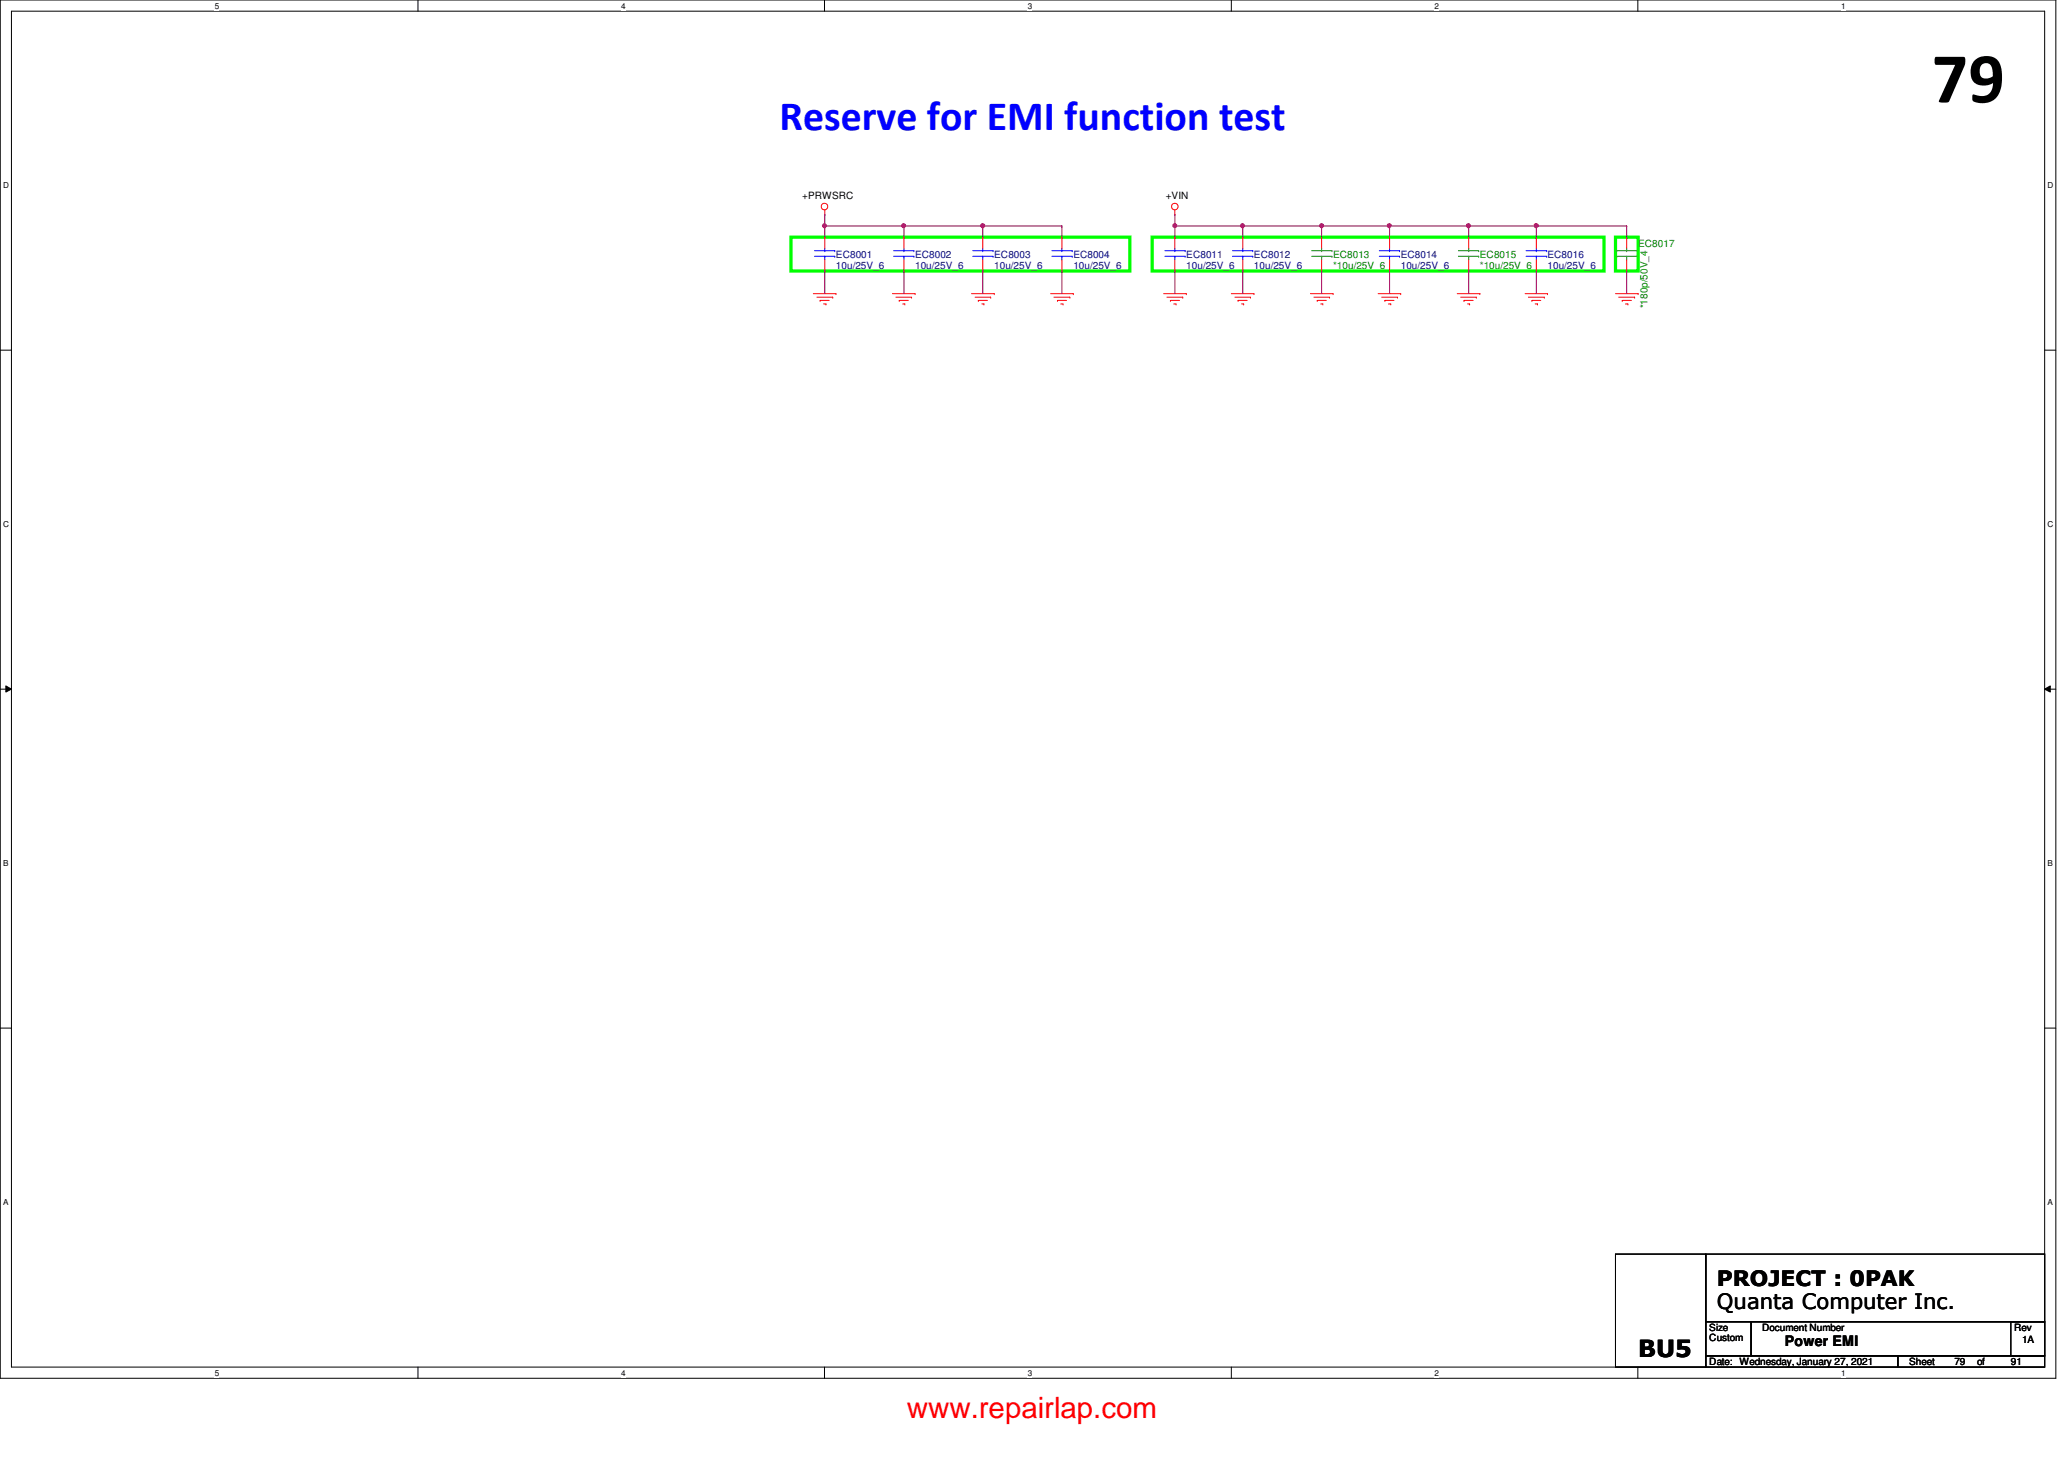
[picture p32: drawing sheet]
<svg xmlns="http://www.w3.org/2000/svg" width="297mm" height="210mm" viewBox="0 0 297 210" stroke-linecap="round" stroke-linejoin="round" font-family="sans-serif">
<defs><g id="words">
<text font-size="10.4" x="278" y="14.7">79</text>
<text font-size="6" fill="#00f" x="112.2" y="18.7">Reserve for EMI function test</text>
<text font-size="4.2" fill="#f00" x="130.5" y="203.9">www.repairlap.com</text>
<text font-size="3.4" x="235.8" y="195.2">BU5</text>
<g font-size="3">
<text x="247.1" y="185.1">PROJECT : 0PAK</text>
<text x="247.1" y="188.3">Quanta Computer Inc.</text>
</g>
<text font-size="2.1" x="256.9" y="193.7">Power EMI</text>
<g font-size="1.4">
<text x="115.4" y="28.7">+PRWSRC</text>
<text x="167.8" y="28.7">+VIN</text>
<text x="246" y="191.5">Size</text>
<text x="253.6" y="191.5">Document Number</text>
<text x="289.9" y="191.5">Rev</text>
<text x="246" y="196.4">Date: Wednesday, January 27, 2021</text>
<text x="246" y="193">Custom</text>
<text x="274.7" y="196.4">Sheet</text>
<text x="281.3" y="196.4">79</text>
<text x="284.5" y="196.4">of</text>
<text x="289.4" y="196.4">91</text>
<text x="291" y="193.2">1A</text>
</g>
<g font-size="1.4" fill="#008000">
<text x="235.8" y="35.5">EC8017</text>
<text x="191.9" y="37.1">EC8013</text>
<text x="191.9" y="38.7">*10u/25V_6</text>
<text x="213" y="37.1">EC8015</text>
<text x="213" y="38.7">*10u/25V_6</text>
<text x="237.1" y="44.4" transform="rotate(-90 237.1 44.4)">*180p/50V_4</text>
</g>
<g font-size="1.4" fill="#000080">
<text x="120.3" y="37.1">EC8001</text>
<text x="120.3" y="38.7">10u/25V_6</text>
<text x="131.7" y="37.1">EC8002</text>
<text x="131.7" y="38.7">10u/25V_6</text>
<text x="143.1" y="37.1">EC8003</text>
<text x="143.1" y="38.7">10u/25V_6</text>
<text x="154.5" y="37.1">EC8004</text>
<text x="154.5" y="38.7">10u/25V_6</text>
<text x="170.7" y="37.1">EC8011</text>
<text x="170.7" y="38.7">10u/25V_6</text>
<text x="180.5" y="37.1">EC8012</text>
<text x="180.5" y="38.7">10u/25V_6</text>
<text x="201.6" y="37.1">EC8014</text>
<text x="201.6" y="38.7">10u/25V_6</text>
<text x="222.7" y="37.1">EC8016</text>
<text x="222.7" y="38.7">10u/25V_6</text>
</g>
<g font-size="1.2">
<text x="30.9" y="1.2">5</text>
<text x="89.4" y="1.2">4</text>
<text x="147.9" y="1.2">3</text>
<text x="206.5" y="1.2">2</text>
<text x="265" y="1.2">1</text>
<text x=".5" y="27.1">D</text>
<text x="294.7" y="27.1">D</text>
<text x=".5" y="75.8">C</text>
<text x="294.7" y="75.8">C</text>
<text x=".5" y="124.6">B</text>
<text x="294.7" y="124.6">B</text>
<text x=".5" y="173.4">A</text>
<text x="294.7" y="173.4">A</text>
<text x="30.9" y="197.9">5</text>
<text x="89.4" y="197.9">4</text>
<text x="147.9" y="197.9">3</text>
<text x="206.5" y="197.9">2</text>
<text x="265" y="197.9">1</text>
</g>
</g></defs>
<path d="M0 0h295.9v198.3h-295.9zM1.6 1.6h292.7v195.1h-292.7z" fill="none" stroke="#000" stroke-width=".14"/>
<g fill="#fff">
<path d="M30.9 .2h.6v1.3h-.6z"/>
<path d="M30.9 196.8h.6v1.4h-.6z"/>
</g>
<path d="M60.2 0v1.6M60.2 196.7v1.6" fill="none" stroke="#000" stroke-width=".14"/>
<g fill="#fff">
<path d="M89.4 .2h.6v1.3h-.6z"/>
<path d="M89.4 196.8h.6v1.4h-.6z"/>
</g>
<path d="M118.7 0v1.6M118.7 196.7v1.6" fill="none" stroke="#000" stroke-width=".14"/>
<g fill="#fff">
<path d="M147.9 .2h.6v1.3h-.6z"/>
<path d="M147.9 196.8h.6v1.4h-.6z"/>
</g>
<path d="M177.2 0v1.6M177.2 196.7v1.6" fill="none" stroke="#000" stroke-width=".14"/>
<g fill="#fff">
<path d="M206.5 .2h.5v1.3h-.5z"/>
<path d="M206.5 196.8h.5v1.4h-.5z"/>
</g>
<path d="M235.7 0v1.6M235.7 196.7v1.6" fill="none" stroke="#000" stroke-width=".14"/>
<g fill="#fff">
<path d="M265 .2h.6v1.3h-.6z"/>
<path d="M265 196.8h.6v1.4h-.6z"/>
<path d="M.5 26h.8v1.3h-.8z"/>
<path d="M294.7 26h.8v1.3h-.8z"/>
<path d="M.5 74.8h.8v1.3h-.8z"/>
<path d="M294.7 74.8h.8v1.3h-.8z"/>
</g>
<path d="M0 50.4h1.6M294.3 50.4h1.6" fill="none" stroke="#000" stroke-width=".14"/>
<g fill="#fff">
<path d="M.5 123.5h.7v1.3h-.7z"/>
<path d="M294.7 123.5h.7v1.3h-.7z"/>
</g>
<path d="M0 99.1h1.6M.8 98.7l.8 .4-.8 .5zM294.3 99.1l.8-.4v.9zM294.3 99.1h1.6" fill="none" stroke="#000" stroke-width=".14"/>
<path d="M.8 98.7l.8 .4-.8 .5zM294.3 99.1l.8-.4v.9z" fill="#000"/>
<g fill="#fff">
<path d="M.5 172.3h.7v1.3h-.7z"/>
<path d="M294.7 172.3h.7v1.3h-.7z"/>
</g>
<path d="M0 147.9h1.6M294.3 147.9h1.6M232.5 180.4h13v16.3h-13zM245.5 180.4h48.8v9.8h-48.8zM245.5 190.2h6.5v4.9h-6.5zM245.5 195.1h27.6v1.6h-27.6zM252 190.2h42.3v4.9h-42.3zM273.1 195.1h21.2v1.6h-21.2zM289.4 190.2h4.9v4.9h-4.9z" fill="none" stroke="#000" stroke-width=".14"/>
<path d="M113.8 34.1h48.8v4.9h-48.8zM165.8 34.1h65v4.9h-65zM232.5 34.1h3.3v4.9h-3.3z" fill="none" stroke="#0f0" stroke-width=".47"/>
<g fill="none" stroke="#f00" stroke-width=".14">
<path d="M118.7 30.9h.1M118.7 34.1h.1M118.7 39h.1M118.7 30.2v.7M118.7 34.1v1.6M118.7 37.4v1.6M130.1 34.1h.1M130.1 39h.1M130.1 34.1v1.6M130.1 37.4v1.6M141.4 34.1h.1M141.4 39h.1"/>
<path d="M141.4 34.1v1.6M141.4 37.4v1.6M152.8 34.1h.1M152.8 39h.1M152.8 34.1v1.6M152.8 37.4v1.6M169.1 30.9h.1M169.1 34.1h.1M169.1 39h.1M169.1 30.2v.7M169.1 34.1v1.6M169.1 37.4v1.6"/>
<path d="M178.9 34.1h.1M178.9 39h.1M178.9 34.1v1.6M178.9 37.4v1.6M190.2 34.1h.1M190.2 39h.1M190.2 34.1v1.6M190.2 37.4v1.6M200 34.1h.1M200 39h.1M200 34.1v1.6M200 37.4v1.6"/>
<path d="M211.4 34.1h.1M211.4 39h.1M211.4 34.1v1.6M211.4 37.4v1.6M221.1 34.1h.1M221.1 39h.1M221.1 34.1v1.6M221.1 37.4v1.6M234.1 34.1h.1M234.1 39h.1M234.1 34.1v1.6M234.1 37.4v1.6"/>
<path d="M117 42.2h3.3M117.6 42.8h2.2M118 43.2h.1M118 43.2h1.3M118.5 43.7h.4M118.9 43.7h.1M119.8 42.8h.1M120.3 42.2h.1M128.4 42.2h3.3M128.9 42.8h2.3M129.4 43.2h.1M129.4 43.2h1.3"/>
<path d="M129.9 43.7h.3M130.2 43.7h.1M131.2 42.8h.1M131.7 42.2h.1M139.8 42.2h3.3M140.3 42.8h2.3M140.8 43.2h.1M140.8 43.2h1.3M141.3 43.7h.3M141.6 43.7h.1M142.6 42.8h.1M143.1 42.2h.1"/>
<path d="M151.2 42.2h3.3M151.7 42.8h2.3M152.2 43.2h.1M152.2 43.2h1.3M152.7 43.7h.3M153 43.7h.1M154 42.8h.1M154.5 42.2h.1M167.5 42.2h3.2M167.9 42.8h2.3M168.4 43.2h.1M168.4 43.2h1.4"/>
<path d="M168.9 43.7h.3M169.2 43.7h.1M170.2 42.8h.1M170.7 42.2h.1M177.2 42.2h3.3M177.7 42.8h2.3M178.2 43.2h.1M178.2 43.2h1.3M178.7 43.7h.3M179 43.7h.1M180 42.8h.1M180.5 42.2h.1"/>
<path d="M188.6 42.2h3.3M189.1 42.8h2.2M189.6 43.2h.1M189.6 43.2h1.3M190.1 43.7h.3M190.4 43.7h.1M191.3 42.8h.1M191.9 42.2h.1M198.3 42.2h3.3M198.8 42.8h2.3M199.3 43.2h.1M199.3 43.2h1.3"/>
<path d="M199.8 43.7h.3M200.1 43.7h.1M201.1 42.8h.1M201.6 42.2h.1M209.7 42.2h3.3M210.2 42.8h2.3M210.7 43.2h.1M210.7 43.2h1.3M211.2 43.7h.3M211.5 43.7h.1M212.5 42.8h.1M213 42.2h.1"/>
<path d="M219.5 42.2h3.2M220 42.8h2.2M220.5 43.2h.1M220.5 43.2h1.2M220.9 43.7h.4M221.3 43.7h.1M222.2 42.8h.1M222.7 42.2h.1M232.5 42.2h3.3M233 42.8h2.2M233.5 43.2h.1M233.5 43.2h1.3"/>
<path d="M233.9 43.7h.4M234.3 43.7h.1M235.2 42.8h.1M235.8 42.2h.1"/>
<circle cx="118.6" cy="29.7" r=".47"/>
<circle cx="169.1" cy="29.7" r=".47"/>
</g>
<g fill="none" stroke="#008000" stroke-width=".14">
<path d="M188.8 36.9h2.9M188.8 36.1h2.9M190.2 36.1h.1M190.2 36.9h.1M190.2 35.7v.4M190.2 36.9v.5M191.7 36.9h.1M191.7 36.1h.1M209.9 36.9h2.9M209.9 36.1h2.9M211.4 36.1h.1M211.4 36.9h.1"/>
<path d="M211.4 35.7v.4M211.4 36.9v.5M212.8 36.9h.1M212.8 36.1h.1M232.7 36.9h.1M232.7 36.1h.1M232.7 36.9h2.9M232.7 36.1h2.9M234.1 36.1h.1M234.1 36.9h.1M234.1 35.7v.4M234.1 36.9v.5"/>
</g>
<g fill="none" stroke="#00f" stroke-width=".14">
<path d="M117.2 36.9h2.9M117.2 36.1h2.9M118.7 36.1h.1M118.7 36.9h.1M118.7 35.7v.4M118.7 36.9v.5M120.1 36.9h.1M120.1 36.1h.1M128.6 36.9h2.9M128.6 36.1h2.9M130.1 36.1h.1M130.1 36.9h.1"/>
<path d="M130.1 35.7v.4M130.1 36.9v.5M131.5 36.9h.1M131.5 36.1h.1M140 36.9h2.9M140 36.1h2.9M141.4 36.1h.1M141.4 36.9h.1M141.4 35.7v.4M141.4 36.9v.5M142.9 36.9h.1M142.9 36.1h.1"/>
<path d="M151.4 36.9h2.9M151.4 36.1h2.9M152.8 36.1h.1M152.8 36.9h.1M152.8 35.7v.4M152.8 36.9v.5M154.3 36.9h.1M154.3 36.1h.1M167.6 36.9h3M167.6 36.1h3M169.1 36.1h.1M169.1 36.9h.1"/>
<path d="M169.1 35.7v.4M169.1 36.9v.5M170.6 36.9h.1M170.6 36.1h.1M177.4 36.9h2.9M177.4 36.1h2.9M178.9 36.1h.1M178.9 36.9h.1M178.9 35.7v.4M178.9 36.9v.5M180.3 36.9h.1M180.3 36.1h.1"/>
<path d="M198.5 36.9h2.9M198.5 36.1h2.9M200 36.1h.1M200 36.9h.1M200 35.7v.4M200 36.9v.5M201.4 36.9h.1M201.4 36.1h.1M219.6 36.9h3M219.6 36.1h3M221.1 36.1h.1M221.1 36.9h.1"/>
<path d="M221.1 35.7v.4M221.1 36.9v.5M222.6 36.9h.1M222.6 36.1h.1"/>
</g>
<path d="M118.7 30.9h.1M118.7 30.9v1.6" fill="none" stroke="#800040" stroke-width=".14"/>
<circle cx="118.7" cy="32.5" r=".3" fill="#f0f"/>
<circle cx="118.7" cy="32.5" r=".3" fill="none" stroke="#f0f" stroke-width=".14"/>
<g fill="none" stroke="#800040" stroke-width=".14">
<path d="M118.7 39h.1M118.7 32.5h.1M118.7 32.5v1.6M118.7 39v3.2M118.7 32.5h11.4M130.1 39h.1M130.1 32.5h.1M130.1 32.5v1.6M130.1 39v3.2M141.4 39h.1M141.4 32.5h.1M141.4 39v3.2"/>
<path d="M141.4 32.5h11.4M152.8 32.5h.1M152.8 39h.1M152.8 32.5v1.6M152.8 39v3.2"/>
</g>
<circle cx="141.4" cy="32.5" r=".3" fill="#f0f"/>
<circle cx="141.4" cy="32.5" r=".3" fill="none" stroke="#f0f" stroke-width=".14"/>
<path d="M130.1 32.5h.1M130.1 32.5h11.3M141.4 32.5h.1M141.4 32.5v1.6" fill="none" stroke="#800040" stroke-width=".14"/>
<circle cx="130" cy="32.5" r=".3" fill="#f0f"/>
<circle cx="130" cy="32.5" r=".3" fill="none" stroke="#f0f" stroke-width=".14"/>
<path d="M169.1 39h.1M169.1 32.5h.1M169.1 32.5v1.6M169.1 39v3.2M169.1 32.5h9.8M178.9 32.5h.1M178.9 39h.1M178.9 32.5v1.6M178.9 39v3.2" fill="none" stroke="#800040" stroke-width=".14"/>
<circle cx="169.1" cy="32.5" r=".3" fill="#f0f"/>
<circle cx="169.1" cy="32.5" r=".3" fill="none" stroke="#f0f" stroke-width=".14"/>
<path d="M169.1 30.9h.1M169.1 30.9v1.6M178.9 32.5h.1M178.9 32.5h11.3M190.2 39h.1M190.2 39v3.2M200 39h.1M200 39v3.2" fill="none" stroke="#800040" stroke-width=".14"/>
<circle cx="190.2" cy="32.5" r=".3" fill="#f0f"/>
<circle cx="190.2" cy="32.5" r=".3" fill="none" stroke="#f0f" stroke-width=".14"/>
<circle cx="178.8" cy="32.5" r=".3" fill="#f0f"/>
<circle cx="178.8" cy="32.5" r=".3" fill="none" stroke="#f0f" stroke-width=".14"/>
<path d="M190.2 32.5h.1M190.2 32.5v1.6M190.2 32.5h21.2M200 32.5h.1M200 32.5v1.6M211.4 32.5h.1" fill="none" stroke="#800040" stroke-width=".14"/>
<circle cx="199.9" cy="32.5" r=".3" fill="#f0f"/>
<circle cx="199.9" cy="32.5" r=".3" fill="none" stroke="#f0f" stroke-width=".14"/>
<circle cx="211.3" cy="32.5" r=".3" fill="#f0f"/>
<circle cx="211.3" cy="32.5" r=".3" fill="none" stroke="#f0f" stroke-width=".14"/>
<path d="M211.4 39h.1M211.4 32.5h.1M211.4 32.5v1.6M211.4 39v3.2M211.4 32.5h22.7M221.1 34.1h.1M221.1 39h.1M221.1 32.5h.1M221.1 32.5v1.6M221.1 39v3.2M234.1 32.5h.1" fill="none" stroke="#800040" stroke-width=".14"/>
<circle cx="221.1" cy="32.5" r=".31" fill="#f0f"/>
<circle cx="221.1" cy="32.5" r=".31" fill="none" stroke="#f0f" stroke-width=".14"/>
<path d="M234.1 34.1h.1M234.1 39h.1M234.1 32.5v1.6M234.1 39v3.2" fill="none" stroke="#800040" stroke-width=".14"/>
<circle cx="118.7" cy="32.5" r=".3" fill="#f0f"/>
<circle cx="118.7" cy="32.5" r=".3" fill="none" stroke="#f0f" stroke-width=".14"/>
<circle cx="141.4" cy="32.5" r=".3" fill="#f0f"/>
<circle cx="141.4" cy="32.5" r=".3" fill="none" stroke="#f0f" stroke-width=".14"/>
<circle cx="130" cy="32.5" r=".3" fill="#f0f"/>
<circle cx="130" cy="32.5" r=".3" fill="none" stroke="#f0f" stroke-width=".14"/>
<circle cx="169.1" cy="32.5" r=".3" fill="#f0f"/>
<circle cx="169.1" cy="32.5" r=".3" fill="none" stroke="#f0f" stroke-width=".14"/>
<circle cx="190.2" cy="32.5" r=".3" fill="#f0f"/>
<circle cx="190.2" cy="32.5" r=".3" fill="none" stroke="#f0f" stroke-width=".14"/>
<circle cx="178.8" cy="32.5" r=".3" fill="#f0f"/>
<circle cx="178.8" cy="32.5" r=".3" fill="none" stroke="#f0f" stroke-width=".14"/>
<circle cx="199.9" cy="32.5" r=".3" fill="#f0f"/>
<circle cx="199.9" cy="32.5" r=".3" fill="none" stroke="#f0f" stroke-width=".14"/>
<circle cx="211.3" cy="32.5" r=".3" fill="#f0f"/>
<circle cx="211.3" cy="32.5" r=".3" fill="none" stroke="#f0f" stroke-width=".14"/>
<circle cx="221.1" cy="32.5" r=".31" fill="#f0f"/>
<circle cx="221.1" cy="32.5" r=".31" fill="none" stroke="#f0f" stroke-width=".14"/>
<use href="#words"/>
</svg>
